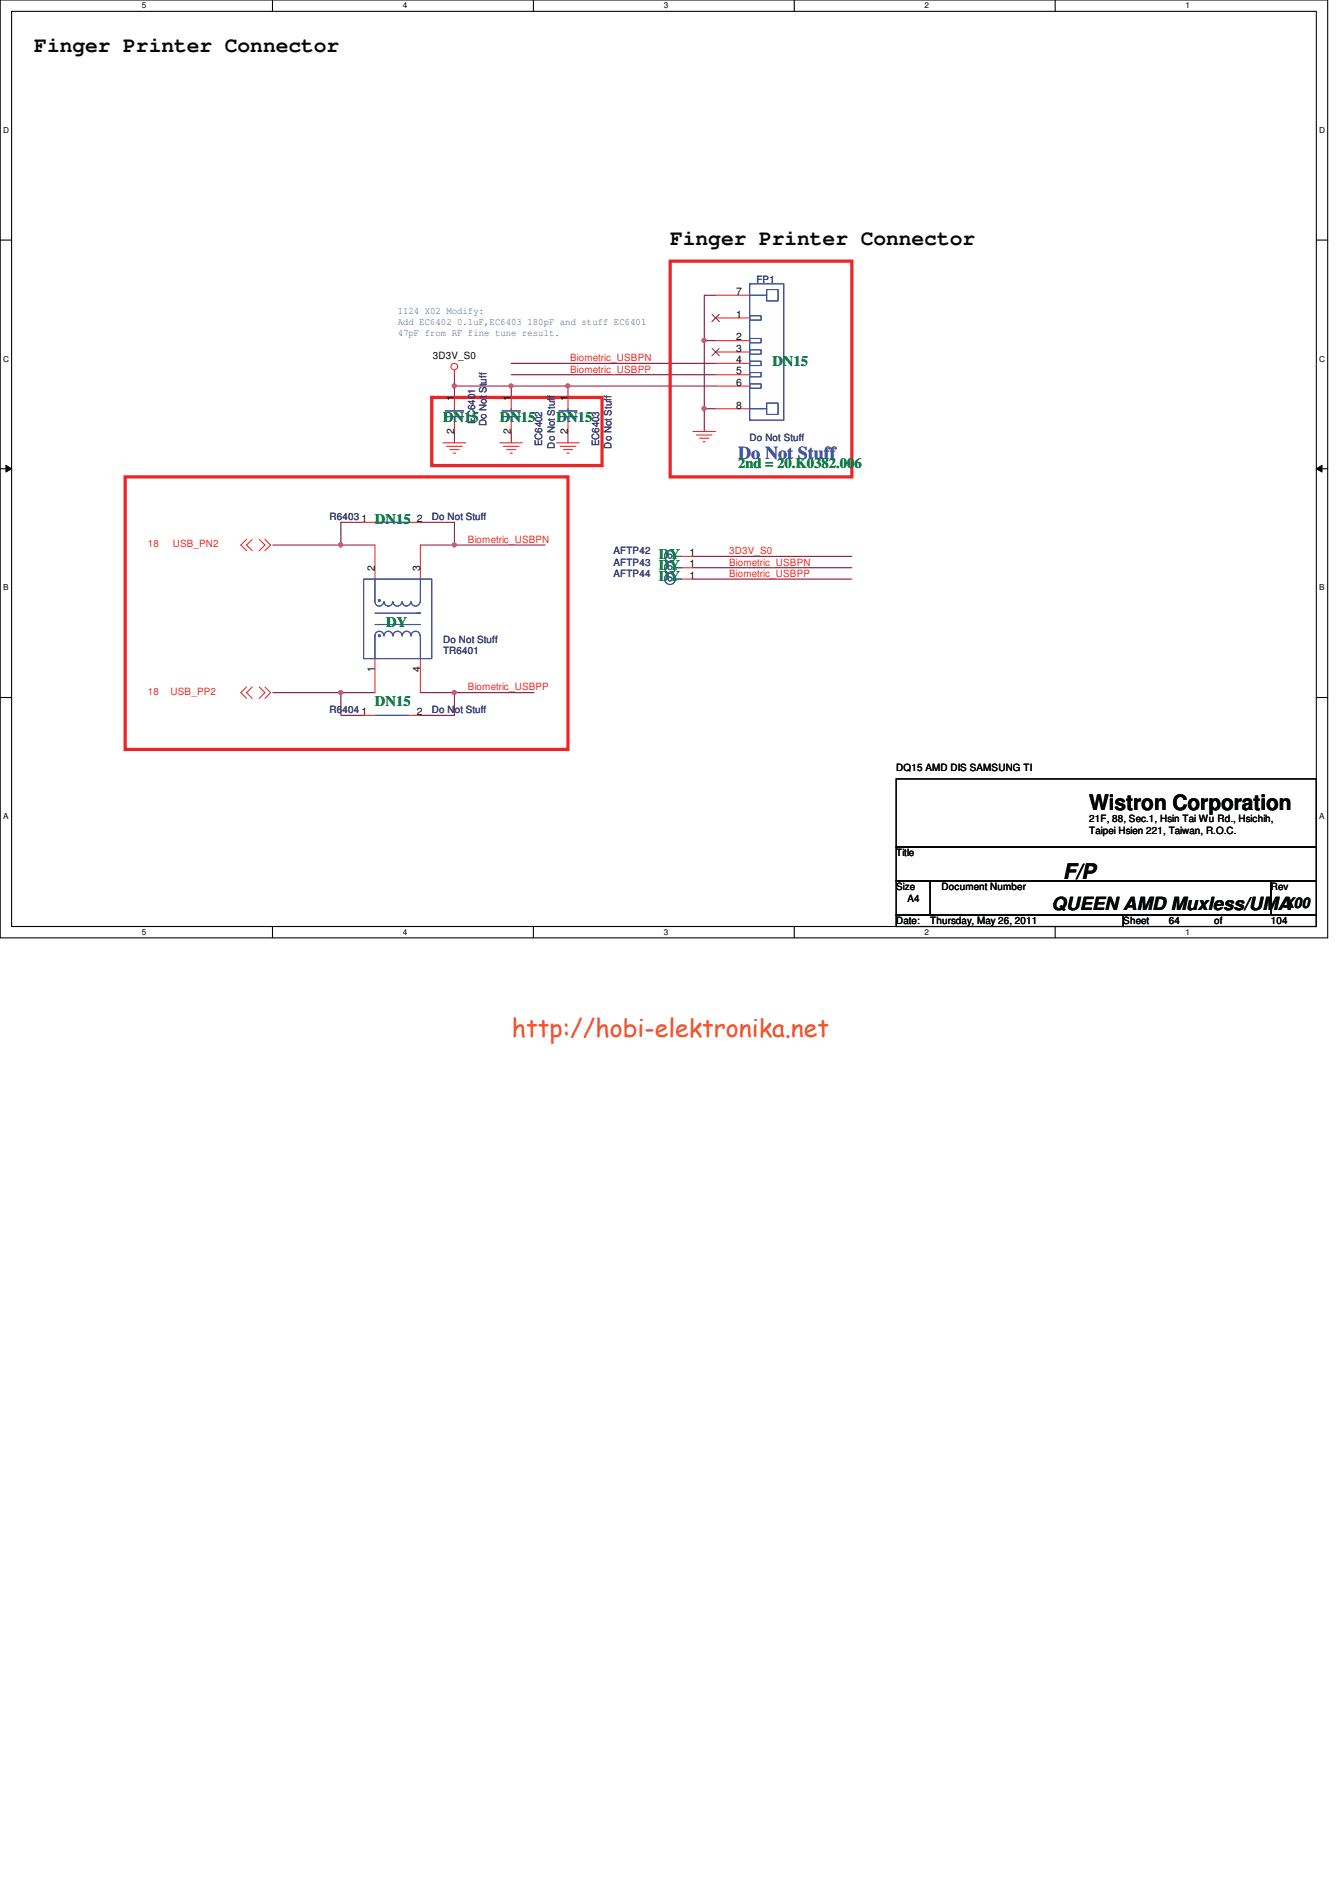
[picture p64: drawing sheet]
<svg xmlns="http://www.w3.org/2000/svg" width="210mm" height="297mm" viewBox="0 0 210 297" stroke-linecap="round" stroke-linejoin="round" font-family="sans-serif">
<defs><g id="words">
<text font-size="3.9" fill="#f15722" x="80.1" y="162.4">http://hobi-elektronika.net</text>
<g font-size="3.3" fill="#040505">
<text x="5.4" y="8.1">Finger Printer Connector</text>
<text x="104.9" y="38.3">Finger Printer Connector</text>
<text x="170.6" y="126.9">Wistron Corporation</text>
<text x="166.5" y="137.6">F/P</text>
</g>
<text font-size="2.8" fill="#3a53a4" x="115.6" y="71.9">Do Not Stuff</text>
<text font-size="2.8" fill="#040505" x="164.7" y="142.5">QUEEN AMD Muxless/UMA</text>
<g font-size="2.3" fill="#0a8141">
<text x="120.9" y="57.2">DN15</text>
<text x="69.4" y="66.1">DN15</text>
<text x="78.3" y="66.1">DN15</text>
<text x="87.2" y="66.1">DN15</text>
<text x="115.6" y="73.2">2nd = 20.K0382.006</text>
<text x="58.7" y="82.1">DN15</text>
<text x="103.2" y="87.5">DY</text>
<text x="103.2" y="89.2">DY</text>
<text x="103.2" y="91">DY</text>
<text x="60.5" y="98.1">DY</text>
<text x="58.7" y="110.6">DN15</text>
</g>
<text font-size="2.3" fill="#040505" x="201.1" y="142.2">X00</text>
<g font-size="1.6" fill="#040505">
<text x="115.3" y="46.2">7</text>
<text x="115.3" y="49.7">1</text>
<text x="115.3" y="53.3">2</text>
<text x="67.8" y="56.2">3D3V_S0</text>
<text x="115.3" y="55.1">3</text>
<text x="115.3" y="56.9">4</text>
<text x="115.3" y="58.6">5</text>
<text x="71.1" y="62.8" transform="rotate(-90 71.1 62.8)">1</text>
<text x="80" y="62.8" transform="rotate(-90 80 62.8)">1</text>
<text x="88.9" y="62.8" transform="rotate(-90 88.9 62.8)">1</text>
<text x="115.3" y="60.4">6</text>
<text x="115.3" y="64">8</text>
<text x="71.1" y="67.9" transform="rotate(-90 71.1 67.9)">2</text>
<text x="80" y="67.9" transform="rotate(-90 80 67.9)">2</text>
<text x="88.9" y="67.9" transform="rotate(-90 88.9 67.9)">2</text>
<text x="56.6" y="81.7">1</text>
<text x="65.3" y="81.7">2</text>
<text x="58.7" y="89.4" transform="rotate(-90 58.7 89.4)">2</text>
<text x="65.8" y="89.4" transform="rotate(-90 65.8 89.4)">3</text>
<text x="107.9" y="87.1">1</text>
<text x="107.9" y="88.9">1</text>
<text x="107.9" y="90.6">1</text>
<text x="58.7" y="105.2" transform="rotate(-90 58.7 105.2)">1</text>
<text x="65.8" y="105.2" transform="rotate(-90 65.8 105.2)">4</text>
<text x="56.6" y="112">1</text>
<text x="65.3" y="112">2</text>
<text x="140.3" y="120.7">DQ15 AMD DIS SAMSUNG TI</text>
<text x="170.6" y="128.7">21F, 88, Sec.1, Hsin Tai Wu Rd., Hsichih,</text>
<text x="170.6" y="130.6">Taipei Hsien 221, Taiwan, R.O.C.</text>
<text x="140.3" y="134.1">Title</text>
<text x="140.3" y="139.4">Size</text>
<text x="142.1" y="141.2">A4</text>
<text x="147.4" y="139.4">Document Number</text>
<text x="199" y="139.4">Rev</text>
<text x="140.3" y="144.7">Date:</text>
<text x="145.7" y="144.7">Thursday, May 26, 2011</text>
<text x="175.9" y="144.7">Sheet</text>
<text x="183" y="144.7">64</text>
<text x="190.1" y="144.7">of</text>
<text x="199" y="144.7">104</text>
</g>
<g font-size="1.6" fill="#2d2d72">
<text x="118.4" y="44.3">FP1</text>
<text x="74.4" y="66.3" transform="rotate(-90 74.4 66.3)">EC6401</text>
<text x="76.2" y="66.7" transform="rotate(-90 76.2 66.7)">Do Not Stuff</text>
<text x="84.9" y="69.9" transform="rotate(-90 84.9 69.9)">EC6402</text>
<text x="86.9" y="70.2" transform="rotate(-90 86.9 70.2)">Do Not Stuff</text>
<text x="93.8" y="69.9" transform="rotate(-90 93.8 69.9)">EC6403</text>
<text x="95.8" y="70.2" transform="rotate(-90 95.8 70.2)">Do Not Stuff</text>
<text x="117.4" y="69">Do Not Stuff</text>
<text x="51.6" y="81.4">R6403</text>
<text x="67.6" y="81.4">Do Not Stuff</text>
<text x="96.1" y="86.8">AFTP42</text>
<text x="96.1" y="88.6">AFTP43</text>
<text x="96.1" y="90.3">AFTP44</text>
<text x="69.4" y="100.7">Do Not Stuff</text>
<text x="69.4" y="102.4">TR6401</text>
<text x="51.6" y="111.7">R6404</text>
<text x="67.6" y="111.7">Do Not Stuff</text>
</g>
<g font-size="1.6" fill="#3a53a4">
<text x="62.3" y="49.2">1124 X02 Modify:</text>
<text x="62.3" y="50.9">Add EC6402 0.1uF,EC6403 180pF and stuff EC6401</text>
<text x="62.3" y="52.5">47pF from RF fine tune result.</text>
</g>
<g font-size="1.6" fill="#ec2426">
<text x="89.3" y="58.3">Biometric_USBPP</text>
<text x="89.3" y="56.6">Biometric_USBPN</text>
<text x="23.2" y="85.7">18</text>
<text x="27" y="85.7">USB_PN2</text>
<text x="73.3" y="85">Biometric_USBPN</text>
<text x="114.2" y="88.6">Biometric_USBPN</text>
<text x="114.2" y="86.8">3D3V_S0</text>
<text x="114.2" y="90.3">Biometric_USBPP</text>
<text x="23.2" y="108.8">18</text>
<text x="26.7" y="108.8">USB_PP2</text>
<text x="73.3" y="108.1">Biometric_USBPP</text>
</g>
<g font-size="1.3" fill="#040505">
<text x="22.2" y="1.3">5</text>
<text x="63.1" y="1.3">4</text>
<text x="103.9" y="1.3">3</text>
<text x="144.8" y="1.3">2</text>
<text x="185.6" y="1.3">1</text>
<text x=".5" y="20.8">D</text>
<text x="206.6" y="20.8">D</text>
<text x=".5" y="56.6">C</text>
<text x="206.6" y="56.6">C</text>
<text x=".5" y="92.5">B</text>
<text x="206.6" y="92.5">B</text>
<text x=".5" y="128.3">A</text>
<text x="206.6" y="128.3">A</text>
<text x="22.2" y="146.4">5</text>
<text x="63.1" y="146.4">4</text>
<text x="103.9" y="146.4">3</text>
<text x="144.8" y="146.4">2</text>
<text x="185.6" y="146.4">1</text>
</g>
</g></defs>
<path d="M0 0h207.9v146.9h-207.9zM1.8 1.8h204.3v143.3h-204.3z" fill="none" stroke="#040505" stroke-width=".17"/>
<g fill="#fff">
<path d="M22.2 .2h.7v1.4h-.7z"/>
<path d="M22.2 145.2h.7v1.4h-.7z"/>
</g>
<path d="M42.7 0v1.8M42.7 145.1v1.8" fill="none" stroke="#040505" stroke-width=".17"/>
<g fill="#fff">
<path d="M63.1 .2h.7v1.4h-.7z"/>
<path d="M63.1 145.2h.7v1.4h-.7z"/>
</g>
<path d="M83.5 0v1.8M83.5 145.1v1.8" fill="none" stroke="#040505" stroke-width=".17"/>
<g fill="#fff">
<path d="M103.9 .2h.7v1.4h-.7z"/>
<path d="M103.9 145.2h.7v1.4h-.7z"/>
</g>
<path d="M124.4 0v1.8M124.4 145.1v1.8" fill="none" stroke="#040505" stroke-width=".17"/>
<g fill="#fff">
<path d="M144.8 .2h.7v1.4h-.7z"/>
<path d="M144.8 145.2h.7v1.4h-.7z"/>
</g>
<path d="M165.2 0v1.8M165.2 145.1v1.8" fill="none" stroke="#040505" stroke-width=".17"/>
<g fill="#fff">
<path d="M185.6 .2h.7v1.4h-.7z"/>
<path d="M185.6 145.2h.7v1.4h-.7z"/>
<path d="M.5 19.7h.9v1.4h-.9z"/>
<path d="M206.6 19.7h.9v1.4h-.9z"/>
<path d="M.5 55.5h.9v1.4h-.9z"/>
<path d="M206.6 55.5h.9v1.4h-.9z"/>
</g>
<path d="M0 37.6h1.8M206.1 37.6h1.8" fill="none" stroke="#040505" stroke-width=".17"/>
<g fill="#fff">
<path d="M.5 91.3h.8v1.4h-.8z"/>
<path d="M206.6 91.3h.8v1.4h-.8z"/>
</g>
<path d="M0 73.4h1.8M206.1 73.4h1.8" fill="none" stroke="#040505" stroke-width=".17"/>
<path d="M.9 72.9l.9 .5-.9 .5z" fill="#040505"/>
<path d="M.9 72.9l.9 .5-.9 .5z" fill="none" stroke="#040505" stroke-width=".16"/>
<path d="M206.1 73.4l.9-.5v1z" fill="#040505"/>
<path d="M206.1 73.4l.9-.5v1z" fill="none" stroke="#040505" stroke-width=".16"/>
<g fill="#fff">
<path d="M.5 127.1h.8v1.4h-.8z"/>
<path d="M206.6 127.1h.8v1.4h-.8z"/>
</g>
<path d="M0 109.2h1.8M206.1 109.2h1.8" fill="none" stroke="#040505" stroke-width=".17"/>
<path d="M112.1 53.3h-1.8v10.7M71.2 108.5h12.4" fill="none" stroke="#7f1542" stroke-width=".17"/>
<circle cx="110.3" cy="53.3" r=".32" fill="#b8529f"/>
<circle cx="110.3" cy="53.3" r=".32" fill="none" stroke="#b8529f" stroke-width=".17"/>
<circle cx="110.3" cy="64" r=".32" fill="#b8529f"/>
<circle cx="110.3" cy="64" r=".32" fill="none" stroke="#b8529f" stroke-width=".17"/>
<path d="M80 60.5h8.9v1.7M88.9 67.6v1.7" fill="none" stroke="#7f1542" stroke-width=".17"/>
<circle cx="80" cy="60.4" r=".32" fill="#b8529f"/>
<circle cx="80" cy="60.4" r=".32" fill="none" stroke="#b8529f" stroke-width=".17"/>
<path d="M53.4 85.3h5.3" fill="none" stroke="#7f1542" stroke-width=".17"/>
<circle cx="53.4" cy="85.3" r=".32" fill="#b8529f"/>
<circle cx="53.4" cy="85.3" r=".32" fill="none" stroke="#b8529f" stroke-width=".17"/>
<path d="M53.4 108.5h5.3" fill="none" stroke="#7f1542" stroke-width=".17"/>
<circle cx="53.4" cy="108.4" r=".32" fill="#b8529f"/>
<circle cx="53.4" cy="108.4" r=".32" fill="none" stroke="#b8529f" stroke-width=".17"/>
<path d="M65.8 81.8h5.4v3.5h14.2" fill="none" stroke="#7f1542" stroke-width=".17"/>
<circle cx="71.1" cy="85.3" r=".32" fill="#b8529f"/>
<circle cx="71.1" cy="85.3" r=".32" fill="none" stroke="#b8529f" stroke-width=".17"/>
<path d="M71.2 108.5v3.5h-5.4" fill="none" stroke="#7f1542" stroke-width=".17"/>
<circle cx="71.1" cy="108.4" r=".32" fill="#b8529f"/>
<circle cx="71.1" cy="108.4" r=".32" fill="none" stroke="#b8529f" stroke-width=".17"/>
<path d="M80 58.7h32.1M80 56.9h32.1M112.1 46.2h-1.8v7.1M71.2 60.5h8.8v1.7M112.1 64h-1.8v3.6M56.9 81.8h-3.5v3.5h-10.7M108.5 90.7h24.9M108.5 88.9h24.9M108.5 87.1h24.9M42.7 108.5h10.7v3.5h3.5M65.8 108.5h5.4" fill="none" stroke="#7f1542" stroke-width=".17"/>
<circle cx="71.1" cy="60.4" r=".32" fill="#b8529f"/>
<circle cx="71.1" cy="60.4" r=".32" fill="none" stroke="#b8529f" stroke-width=".17"/>
<path d="M71.2 58.7v1.8M88.9 60.5h23.2" fill="none" stroke="#7f1542" stroke-width=".17"/>
<circle cx="88.9" cy="60.4" r=".32" fill="#b8529f"/>
<circle cx="88.9" cy="60.4" r=".32" fill="none" stroke="#b8529f" stroke-width=".17"/>
<path d="M71.2 60.5v1.7M71.2 67.6v1.7M80 67.6v1.7M65.8 85.3h5.4" fill="none" stroke="#7f1542" stroke-width=".17"/>
<g fill="none" stroke="#ec2426" stroke-width=".17">
<path d="M71.2 58v.7M112.1 49.8h5.3M112.1 53.3h5.3M112.1 55.1h5.3M112.1 56.9h5.3M112.1 58.7h5.3M112.1 46.2h5.3M69.4 69.3h3.5M69.9 69.9h2.5M70.4 70.4h1.5M71 71h.3M71.2 62.2v1.8"/>
<path d="M71.2 65.8v1.8M78.3 69.3h3.5M78.8 69.9h2.5M79.3 70.4h1.5M79.9 71h.3M80 62.2v1.8M80 65.8v1.8M87.2 69.3h3.5M87.7 69.9h2.5M88.2 70.4h1.5M88.8 71h.3M88.9 62.2v1.8"/>
<path d="M88.9 65.8v1.8M108.5 67.6h3.6M109 68.1h2.5M109.6 68.6h1.4M110.1 69.2h.3M112.1 60.5h5.3M112.1 64h5.3M38.6 84.5l-.9 .8 .9 .9M39.5 84.5l-.9 .8 .9 .9M40.6 84.5l.9 .8-.9 .9M41.5 84.5l.9 .8-.9 .9M56.9 81.8h1.8"/>
<path d="M58.7 85.3v5.4M64 81.8h1.8M65.8 85.3v5.4M106.7 90.7h1.8M106.7 87.1h1.8M106.7 88.9h1.8M38.6 107.6l-.9 .9 .9 .8M39.5 107.6l-.9 .9 .9 .8M40.6 107.6l.9 .9-.9 .8M41.5 107.6l.9 .9-.9 .8M56.9 112h1.8M58.7 103.1v5.4"/>
<path d="M64 112h1.8M65.8 103.1v5.4"/>
<circle cx="71.1" cy="57.4" r=".52"/>
</g>
<path d="M140.3 122h65.8v10.6h-65.8zM140.3 132.6h65.8v5.4h-65.8zM140.3 138h5.4v5.3h-5.4zM145.7 138h53.3v5.3h-53.3zM199 138h7.1v5.3h-7.1zM140.3 143.3h35.6v1.8h-35.6zM175.9 143.3h30.2v1.8h-30.2z" fill="none" stroke="#040505" stroke-width=".17"/>
<path d="M104.9 40.9h28.5v33.8h-28.5zM19.6 74.7h69.3v42.6h-69.3zM67.6 62.2h26.7v10.7h-26.7z" fill="none" stroke="#ec2426" stroke-width=".51"/>
<g fill="none" stroke="#3a53a4" stroke-width=".17">
<path d="M117.4 46.2h2.7M117.4 44.4h5.3v21.4h-5.3zM117.4 49.4h1.8v.7h-1.8zM117.4 53h1.8v.7h-1.8zM117.4 54.8h1.8v.7h-1.8zM117.4 56.6h1.8v.6h-1.8zM117.4 58.3h1.8v.7h-1.8zM120.1 45.3h1.7v1.8h-1.7zM69.7 64.3h2.9M69.7 65.2h2.9M71.2 64v.3M71.2 65.2v.6"/>
<path d="M78.6 64.3h2.9M78.6 65.2h2.9M80 64v.3M80 65.2v.6M87.5 64.3h2.9M87.5 65.2h2.9M88.9 64v.3M88.9 65.2v.6M117.4 64h2.7M117.4 60.1h1.8v.7h-1.8zM120.1 63.1h1.7v1.8h-1.7zM56.9 90.7h10.7v12.4h-10.7z"/>
<path d="M58.7 90.7v3.5a.7 .7 0 0 0 .7 .7 .7 .7 0 0 0 .7-.7M58.7 81.8h5.3M58.7 97.8h7.1M58.7 96h7.1h-.5M59.3 93.9h.2v.2h-.2zM59.3 99.4h.2v.2h-.2zM60.1 99.6a.7 .7 0 0 0-.7-.8 .7 .7 0 0 0-.7 .8v3.5M60.2 94.2a.68 .68 0 0 0 .6 .7 .68 .68 0 0 0 .7-.7M61.5 99.6a.68 .68 0 0 0-.7-.8 .68 .68 0 0 0-.6 .8M61.5 94.2a.7 .7 0 0 0 .7 .7 .7 .7 0 0 0 .7-.7M62.9 99.6a.7 .7 0 0 0-.7-.8 .7 .7 0 0 0-.7 .8M63 94.2a.68 .68 0 0 0 .7 .7 .68 .68 0 0 0 .6-.7"/>
<path d="M64.3 99.6a.68 .68 0 0 0-.6-.8 .68 .68 0 0 0-.7 .8M64.4 94.2a.7 .7 0 0 0 .7 .7 .7 .7 0 0 0 .7-.7M65.8 99.6a.7 .7 0 0 0-.7-.8 .7 .7 0 0 0-.7 .8M65.8 90.7v3.5M65.8 99.6v3.5M105.8 90.7h.9M105.8 87.1h.9M105.8 88.9h.9M58.7 112h5.3"/>
<circle cx="104.9" cy="87.1" r=".32"/>
<circle cx="104.9" cy="90.7" r=".32"/>
<circle cx="104.9" cy="88.9" r=".32"/>
<circle cx="104.9" cy="87.1" r=".87"/>
<circle cx="104.9" cy="90.6" r=".87"/>
<circle cx="104.9" cy="88.9" r=".87"/>
</g>
<path d="M111.5 49.2l1.1 1.2M111.5 54.6l1.1 1.1M112.6 49.2l-1.1 1.2M112.6 54.6l-1.1 1.1" fill="none" stroke="#7f431c" stroke-width=".16"/>
<circle cx="110.3" cy="53.3" r=".32" fill="#b8529f"/>
<circle cx="110.3" cy="53.3" r=".32" fill="none" stroke="#b8529f" stroke-width=".17"/>
<circle cx="110.3" cy="64" r=".32" fill="#b8529f"/>
<circle cx="110.3" cy="64" r=".32" fill="none" stroke="#b8529f" stroke-width=".17"/>
<circle cx="80" cy="60.4" r=".32" fill="#b8529f"/>
<circle cx="80" cy="60.4" r=".32" fill="none" stroke="#b8529f" stroke-width=".17"/>
<circle cx="53.4" cy="85.3" r=".32" fill="#b8529f"/>
<circle cx="53.4" cy="85.3" r=".32" fill="none" stroke="#b8529f" stroke-width=".17"/>
<circle cx="53.4" cy="108.4" r=".32" fill="#b8529f"/>
<circle cx="53.4" cy="108.4" r=".32" fill="none" stroke="#b8529f" stroke-width=".17"/>
<circle cx="71.1" cy="85.3" r=".32" fill="#b8529f"/>
<circle cx="71.1" cy="85.3" r=".32" fill="none" stroke="#b8529f" stroke-width=".17"/>
<circle cx="71.1" cy="108.4" r=".32" fill="#b8529f"/>
<circle cx="71.1" cy="108.4" r=".32" fill="none" stroke="#b8529f" stroke-width=".17"/>
<circle cx="71.1" cy="60.4" r=".32" fill="#b8529f"/>
<circle cx="71.1" cy="60.4" r=".32" fill="none" stroke="#b8529f" stroke-width=".17"/>
<circle cx="88.9" cy="60.4" r=".32" fill="#b8529f"/>
<circle cx="88.9" cy="60.4" r=".32" fill="none" stroke="#b8529f" stroke-width=".17"/>
<use href="#words"/>
</svg>
